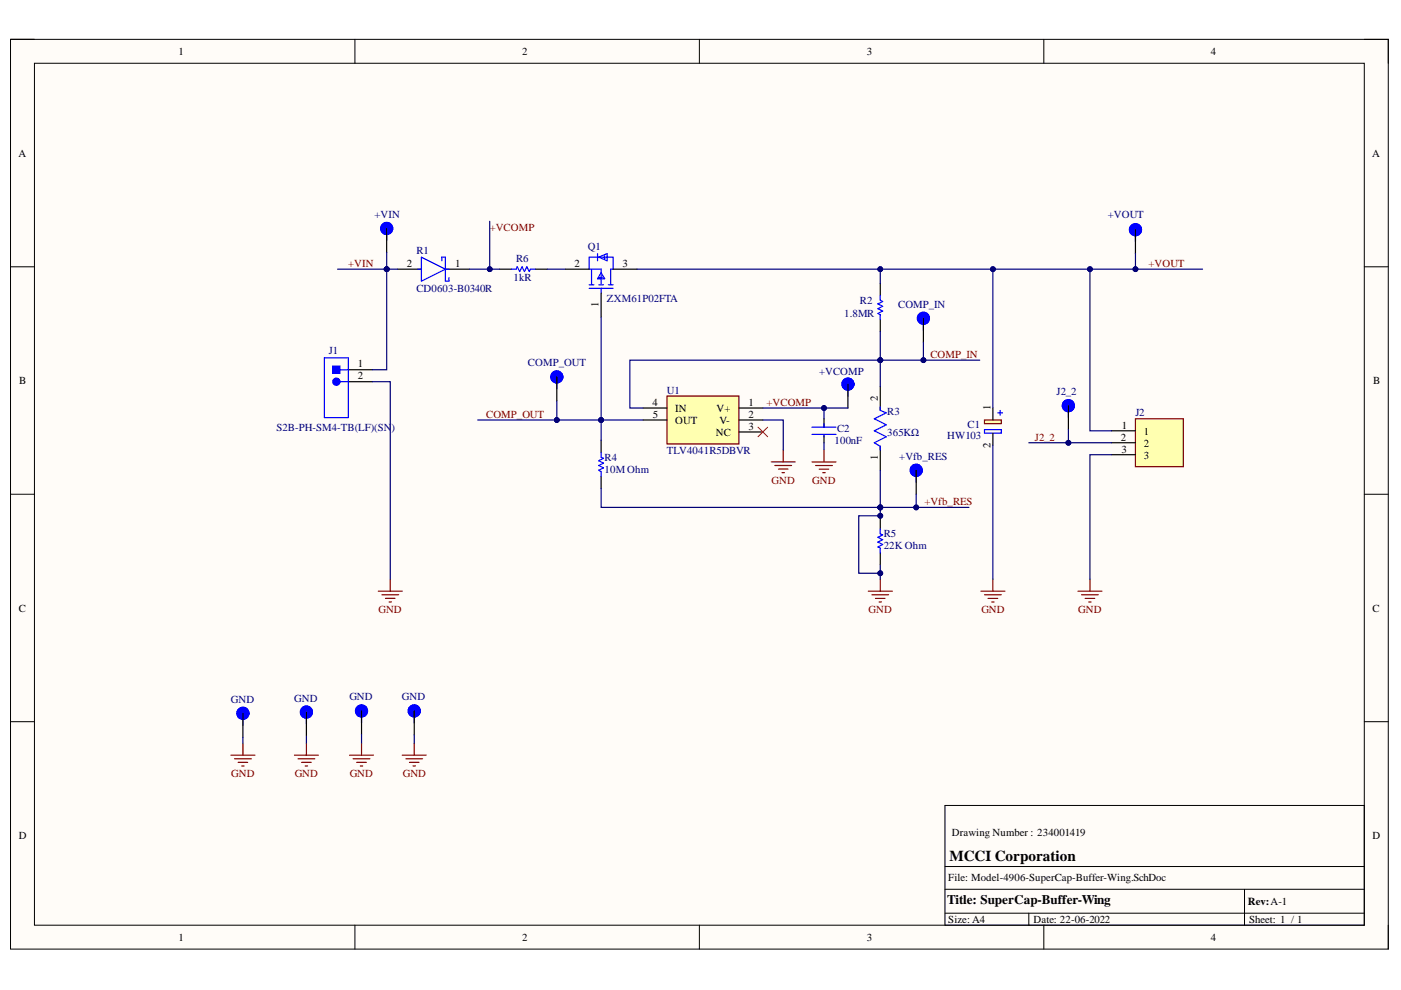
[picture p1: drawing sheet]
<svg xmlns="http://www.w3.org/2000/svg" width="297mm" height="210mm" viewBox="0 0 297 210" stroke-linecap="round" stroke-linejoin="round" font-family="sans-serif">
<defs><g id="words">
<text font-size="3.2" x="201.3" y="182.6">MCCI Corporation</text>
<text font-size="2.8" x="200.8" y="191.8">Title: SuperCap-Buffer-Wing</text>
<g font-size="2.3">
<text x="37.9" y="11.6">1</text>
<text x="110.7" y="11.6">2</text>
<text x="183.8" y="11.6">3</text>
<text x="256.7" y="11.6">4</text>
<text x="3.9" y="33.3">A</text>
<text x="290.9" y="33.3">A</text>
<text x="86.2" y="56.6">2</text>
<text x="96.5" y="56.6">1</text>
<text x="121.8" y="56.6">2</text>
<text x="132" y="56.6">3</text>
<text x="126.9" y="65" transform="rotate(-90 126.9 65)">1</text>
<text x="75.8" y="77.9">1</text>
<text x="4.1" y="81.4">B</text>
<text x="75.8" y="80.4">2</text>
<text x="291.1" y="81.4">B</text>
<text x="138.3" y="86">4</text>
<text x="138.4" y="88.5">5</text>
<text x="143.1" y="87.3">IN</text>
<text x="143.1" y="89.9">OUT</text>
<text x="151.9" y="87.3">V+</text>
<text x="152.5" y="89.9">V-</text>
<text x="158.7" y="86">1</text>
<text x="158.7" y="88.5">2</text>
<text x="186.1" y="85" transform="rotate(-90 186.1 85)">2</text>
<text x="210" y="87" transform="rotate(-90 210 87)">1</text>
<text x="151.8" y="92.4">NC</text>
<text x="158.7" y="91.1">3</text>
<text x="210" y="95" transform="rotate(-90 210 95)">2</text>
<text x="237.7" y="93.4">2</text>
<text x="237.8" y="96">3</text>
<text x="237.8" y="90.9">1</text>
<text x="242.5" y="92.2">1</text>
<text x="242.5" y="94.7">2</text>
<text x="186.1" y="97.6" transform="rotate(-90 186.1 97.6)">1</text>
<text x="242.5" y="97.2">3</text>
<text x="4" y="129.7">C</text>
<text x="291" y="129.7">C</text>
<text x="4" y="177.9">D</text>
<text x="201.8" y="177.2">Drawing Number : 234001419</text>
<text x="291" y="177.9">D</text>
<text x="201.1" y="186.8">File: Model-4906-SuperCap-Buffer-Wing.SchDoc</text>
<text x="264.6" y="191.9">Rev:A-1</text>
<text x="201.1" y="195.7">Size: A4</text>
<text x="219.2" y="195.7">Date: 22-06-2022</text>
<text x="264.8" y="195.7">Sheet: 1 / 1</text>
<text x="37.9" y="199.5">1</text>
<text x="110.7" y="199.5">2</text>
<text x="183.8" y="199.5">3</text>
<text x="256.7" y="199.5">4</text>
</g>
<g font-size="2.3" fill="#000080">
<text x="79.4" y="46.2">+VIN</text>
<text x="234.9" y="46.2">+VOUT</text>
<text x="88.3" y="53.8">R1</text>
<text x="124.6" y="53">Q1</text>
<text x="108.9" y="59.6">1kR</text>
<text x="109.4" y="55.6">R6</text>
<text x="88.3" y="61.9">CD0603-B0340R</text>
<text x="128.7" y="63.9">ZXM61P02FTA</text>
<text x="182.3" y="64.5">R2</text>
<text x="190.4" y="65.2">COMP_IN</text>
<text x="179" y="67.2">1.8MR</text>
<text x="69.8" y="75.1">J1</text>
<text x="111.9" y="77.6">COMP_OUT</text>
<text x="141.4" y="83.5">U1</text>
<text x="173.7" y="79.4">+VCOMP</text>
<text x="224" y="83.7">J2_2</text>
<text x="188.1" y="88">R3</text>
<text x="240.7" y="88.3">J2</text>
<text x="58.6" y="91.4">S2B-PH-SM4-TB(LF)(SN</text>
<text x="83" y="91.4">)</text>
<text x="177" y="94.2">100nF</text>
<text x="177.5" y="91.7">C2</text>
<text x="188.1" y="92.4">365KΩ</text>
<text x="200.8" y="93.2">HW103</text>
<text x="205.1" y="90.6">C1</text>
<text x="128.2" y="100.3">10M Ohm</text>
<text x="128.2" y="97.7">R4</text>
<text x="141.4" y="96.2">TLV4041R5DBVR</text>
<text x="190.7" y="97.5">+Vfb_RES</text>
<text x="187.4" y="114">R5</text>
<text x="187.4" y="116.5">22K Ohm</text>
<text x="49" y="149">GND</text>
<text x="62.4" y="148.8">GND</text>
<text x="74.1" y="148.4">GND</text>
<text x="85.2" y="148.4">GND</text>
</g>
<g font-size="2.3" fill="#800000">
<text x="103.8" y="49">+VCOMP</text>
<text x="73.8" y="56.6">+VIN</text>
<text x="243.5" y="56.6">+VOUT</text>
<text x="197.3" y="75.9">COMP_IN</text>
<text x="103.1" y="88.5">COMP_OUT</text>
<text x="162.5" y="86">+VCOMP</text>
<text x="219.4" y="93.4">J2_2</text>
<text x="163.6" y="102.6">GND</text>
<text x="172.2" y="102.6">GND</text>
<text x="196" y="107.1">+Vfb_RES</text>
<text x="80.2" y="129.9">GND</text>
<text x="184.2" y="129.9">GND</text>
<text x="208.1" y="129.9">GND</text>
<text x="228.6" y="129.9">GND</text>
<text x="49" y="164.7">GND</text>
<text x="62.5" y="164.7">GND</text>
<text x="74.2" y="164.7">GND</text>
<text x="85.4" y="164.7">GND</text>
</g>
</g></defs>
<path d="M2.2 8.3h292.1v192.9h-292.1z" fill-rule="evenodd" fill="#fffcf8"/>
<path d="M2.2 8.3h292.1v192.9h-292.1z" fill="none" stroke="#000" stroke-width=".21"/>
<path d="M7.3 13.4h282v182.8h-282z" fill-rule="evenodd" fill="#fffcf8"/>
<g fill="none" stroke="#000" stroke-width=".21">
<path d="M2.2 8.3h5.1M7.3 13.4h282v182.8h-282zM75.2 8.3v5.1M148.3 8.3v5.1M221.3 8.3v5.1M289.3 8.3h5v5.1M2.2 56.6h5.1M289.3 56.6h5M2.2 104.8h5.1M289.3 104.8h5M2.2 153h5.1M289.3 153h5"/>
<path d="M200.4 170.8h88.9v25.4h-88.9zM75.2 196.2v5M148.3 196.2v5M200.4 183.7h88.9M200.4 193.6h88.9M200.4 188.5h88.9M218.1 193.6v2.6M221.3 196.2v5M263.9 188.5v7.7M294.3 196.2v5"/>
</g>
<path d="M125.4 57.1v3.3M126.7 53.8v1.5M126.9 58.8h.8M126.9 54.5l1.8-.7v1.5zM127.4 57.8l.8 1.3h-1.5zM128.2 54.3v.5l-.2-.3M124.9 61.1h5.1M124.9 60.4h1M126.9 60.4h1.1M127.4 60.1v-3h-2.5v-2.6h5.1v2.6h-.5v3.3M127.4 61.1v1M129 60.4h1" fill="none" stroke="#00f" stroke-width=".25"/>
<path d="M119.8 57.1h5.1M130 57.1h5.1M127.4 62.1v5.1" fill="none" stroke="#000" stroke-width=".25"/>
<path d="M141.4 84h15.3v10.1h-15.3z" fill-rule="evenodd" fill="#ffffb0"/>
<g fill="none" stroke="#800000" stroke-width=".25">
<path d="M141.4 84h15.3v10.1h-15.3zM163.5 97.9h5.1M164.3 98.7h3.5M165 99.5h2.1M166.1 95.4v2.5M165.8 100.2h.5M80.2 125.3h5.1M81 126.1h3.5M81.7 126.9h2.1M82.5 127.6h.5M82.7 122.8v2.5M184.1 125.3h5.1"/>
<path d="M184.9 126.1h3.5M185.6 126.9h2M186.4 127.6h.5M186.6 122.8v2.5M208 125.3h5.1M208.7 126.1h3.6M209.5 126.9h2M210.3 127.6h.5M210.5 122.8v2.5M228.6 125.3h5M229.3 126.1h3.6M230.1 126.9h2"/>
<path d="M230.8 127.6h.5M231.1 122.8v2.5"/>
</g>
<path d="M136.3 86.5h5.1M136.3 89h5.1M156.7 86.5h5M156.7 89h5M156.7 91.6h5" fill="none" stroke="#000" stroke-width=".25"/>
<path d="M160.7 90.6l2.1 2M162.8 90.6l-2.1 2" fill="none" stroke="#f00" stroke-width=".21"/>
<path d="M240.7 88.8h10.2v10.2h-10.2z" fill-rule="evenodd" fill="#ffffb0"/>
<path d="M172.2 97.9h5M172.9 98.7h3.6M173.7 99.5h2M174.7 95.4v2.5M240.7 88.8h10.2v10.2h-10.2zM174.4 100.2h.6" fill="none" stroke="#800000" stroke-width=".25"/>
<path d="M235.7 91.3h5M235.7 93.9h5M235.7 96.4h5" fill="none" stroke="#000" stroke-width=".25"/>
<path d="M208.7 89h3.6v.8h-3.6z" fill-rule="evenodd" fill="#ffffb0"/>
<path d="M208.7 89h3.6v.8h-3.6z" fill="none" stroke="#800000" stroke-width=".25"/>
<path d="M186.6 62.7v1l.5 .2-1 .5 1 .5-1 .5 1 .6-1 .5 .5 .2v1M72.1 80.9h1.8M127.4 95.9v1l.6 .3-1.1 .5 1.1 .5-1.1 .5 1.1 .5-1.1 .5 .5 .3v1M172.2 90.6h5M172.2 92.1h5M174.7 89.8v.8M174.7 92.4v.2M208.7 91.1h3.6v.7h-3.6zM211.5 87.5h1M212 87v1M186.6 112.2v1l.5 .2-1 .5 1 .5-1 .5 1 .5-1 .6 .5 .2v1" fill="none" stroke="#00f" stroke-width=".25"/>
<path d="M186.6 60.1v2.6M186.6 67.7v2.6M127.4 93.4v2.5M174.7 88.8v1.8M174.7 92.4v1.5M210.5 86.5v2.5M210.5 91.8v2.6M127.4 101v2.5M186.6 109.6v2.6M186.6 117.2v2.6" fill="none" stroke="#000" stroke-width=".25"/>
<circle cx="71.3" cy="80.9" r=".76" fill="#00f"/>
<g fill="none" stroke="#00f" stroke-width=".25">
<path d="M68.8 75.9h5.1v12.6h-5.1zM72.1 78.4h1.8"/>
<circle cx="71.3" cy="80.9" r=".76"/>
</g>
<path d="M73.9 78.4h5M73.9 80.9h5" fill="none" stroke="#000" stroke-width=".25"/>
<path d="M70.6 77.6h1.5v1.6h-1.5z" fill-rule="evenodd" fill="#00f"/>
<g fill="none" stroke="#00f" stroke-width=".25">
<path d="M82 48.4v2.6M88.6 57.1h.7M89.3 54.5l5.1 2.6-5.1 2.5zM93.7 55.3v-.8h.7v5.1h.8v-.8M94.4 57.1h.8M108.4 57.1h1l.3-.5 .5 1 .5-1 .5 1 .5-1 .5 1 .3-.5h1M240.7 48.7v2.5M70.6 77.6h1.5v1.6h-1.5zM118.1 79.9v2.6M195.8 67.5v2.5M179.8 81.4v2.6M186.6 86.3v.7l1.3 .5-2.5 1.3 2.5 1.3-2.5 1.2 2.5 1.3-2.5 1.3 1.2 .7v.8"/>
<path d="M194.3 99.7v2.5M226.5 86v2.5M51.5 151.2v2.6M65 151v2.5M76.7 150.7v2.6M87.8 150.7v2.6"/>
</g>
<g fill="none" stroke="#000" stroke-width=".25">
<path d="M82 48.4v5.1M84.3 57.1h5M94.4 57.1h5.1M105.9 57.1h2.5M113.5 57.1h2.5M240.7 48.7v5.1M118.1 79.9v5.1M195.8 67.5v5.1M179.8 81.4v5.1M186.6 82v5M186.6 94.6v5.1M194.3 99.7v5.1"/>
<path d="M226.5 86v5.1M51.5 151.2v5.1M65 151v5.1M76.7 150.7v5.1M87.8 150.7v5.1"/>
</g>
<g fill="none" stroke="#800000" stroke-width=".25">
<path d="M51.5 157.6v2.5M65 157.6v2.5M76.7 157.6v2.5M87.8 157.6v2.5M49 160.1h5M49.7 160.9h3.6M50.5 161.6h2M51.2 162.4h.6M62.4 160.1h5.1M63.2 160.9h3.5M63.9 161.6h2.1M64.7 162.4h.5"/>
<path d="M74.1 160.1h5.1M74.9 160.9h3.5M75.6 161.6h2.1M76.4 162.4h.5M85.3 160.1h5.1M86 160.9h3.6M86.8 161.6h2M87.6 162.4h.5"/>
</g>
<g fill="none" stroke="#00f" stroke-width="1.3">
<circle cx="82" cy="48.4" r=".76"/>
<circle cx="240.7" cy="48.7" r=".76"/>
<circle cx="118.1" cy="79.9" r=".76"/>
<circle cx="195.8" cy="67.5" r=".76"/>
<circle cx="195.8" cy="67.5" r=".77"/>
<circle cx="179.8" cy="81.4" r=".76"/>
<circle cx="194.3" cy="99.7" r=".76"/>
<circle cx="226.5" cy="86" r=".76"/>
<circle cx="51.5" cy="151.2" r=".76"/>
<circle cx="65" cy="151" r=".76"/>
<circle cx="76.6" cy="150.7" r=".76"/>
<circle cx="87.8" cy="150.7" r=".76"/>
</g>
<path d="M127.4 67.2v26.2" fill="none" stroke="#000080" stroke-width=".25"/>
<circle cx="127.5" cy="89.1" r=".51" fill="#000080"/>
<circle cx="127.5" cy="89.1" r=".51" fill="none" stroke="#000080" stroke-width=".21"/>
<path d="M127.4 89h8.9" fill="none" stroke="#000080" stroke-width=".25"/>
<circle cx="127.5" cy="89.1" r=".51" fill="#000080"/>
<circle cx="127.5" cy="89.1" r=".51" fill="none" stroke="#000080" stroke-width=".21"/>
<path d="M161.7 89h4.4v6.4M186.6 119.8v3" fill="none" stroke="#000080" stroke-width=".25"/>
<circle cx="186.6" cy="121.5" r=".51" fill="#000080"/>
<circle cx="186.6" cy="121.5" r=".51" fill="none" stroke="#000080" stroke-width=".21"/>
<path d="M186.6 57.1v3M78.9 80.9h3.8v41.9M235.7 96.4h-4.6v26.4" fill="none" stroke="#000080" stroke-width=".25"/>
<circle cx="186.6" cy="57.1" r=".51" fill="#000080"/>
<circle cx="186.6" cy="57.1" r=".51" fill="none" stroke="#000080" stroke-width=".21"/>
<path d="M186.6 76.4v5.6" fill="none" stroke="#000080" stroke-width=".25"/>
<circle cx="186.6" cy="76.4" r=".51" fill="#000080"/>
<circle cx="186.6" cy="76.4" r=".51" fill="none" stroke="#000080" stroke-width=".21"/>
<path d="M186.6 99.7v7.9" fill="none" stroke="#000080" stroke-width=".25"/>
<circle cx="186.6" cy="107.6" r=".51" fill="#000080"/>
<circle cx="186.6" cy="107.6" r=".51" fill="none" stroke="#000080" stroke-width=".21"/>
<path d="M118.1 85v4h9.3" fill="none" stroke="#000080" stroke-width=".25"/>
<circle cx="118.1" cy="89.1" r=".51" fill="#000080"/>
<circle cx="118.1" cy="89.1" r=".51" fill="none" stroke="#000080" stroke-width=".21"/>
<circle cx="127.5" cy="89.1" r=".51" fill="#000080"/>
<circle cx="127.5" cy="89.1" r=".51" fill="none" stroke="#000080" stroke-width=".21"/>
<path d="M99.5 57.1h6.4M210.5 94.4v28.4" fill="none" stroke="#000080" stroke-width=".25"/>
<circle cx="103.8" cy="57.1" r=".51" fill="#000080"/>
<circle cx="103.8" cy="57.1" r=".51" fill="none" stroke="#000080" stroke-width=".21"/>
<path d="M161.7 86.5h18.1" fill="none" stroke="#000080" stroke-width=".25"/>
<circle cx="174.7" cy="86.5" r=".51" fill="#000080"/>
<circle cx="174.7" cy="86.5" r=".51" fill="none" stroke="#000080" stroke-width=".21"/>
<path d="M174.7 86.5v2.3" fill="none" stroke="#000080" stroke-width=".25"/>
<circle cx="174.7" cy="86.5" r=".51" fill="#000080"/>
<circle cx="174.7" cy="86.5" r=".51" fill="none" stroke="#000080" stroke-width=".21"/>
<path d="M135.1 57.1h75.4v29.4M174.7 93.9v1.5" fill="none" stroke="#000080" stroke-width=".25"/>
<circle cx="210.5" cy="57.1" r=".51" fill="#000080"/>
<circle cx="210.5" cy="57.1" r=".51" fill="none" stroke="#000080" stroke-width=".21"/>
<circle cx="186.6" cy="57.1" r=".51" fill="#000080"/>
<circle cx="186.6" cy="57.1" r=".51" fill="none" stroke="#000080" stroke-width=".21"/>
<path d="M127.4 103.5v4.1h59.2" fill="none" stroke="#000080" stroke-width=".25"/>
<circle cx="186.6" cy="107.6" r=".51" fill="#000080"/>
<circle cx="186.6" cy="107.6" r=".51" fill="none" stroke="#000080" stroke-width=".21"/>
<path d="M82 57.1v21.3h-3.1" fill="none" stroke="#000080" stroke-width=".25"/>
<circle cx="82" cy="57.1" r=".51" fill="#000080"/>
<circle cx="82" cy="57.1" r=".51" fill="none" stroke="#000080" stroke-width=".21"/>
<path d="M231.1 57.1v34.2h4.6" fill="none" stroke="#000080" stroke-width=".25"/>
<circle cx="231.1" cy="57.1" r=".51" fill="#000080"/>
<circle cx="231.1" cy="57.1" r=".51" fill="none" stroke="#000080" stroke-width=".21"/>
<path d="M71.6 57.1h10.4" fill="none" stroke="#000080" stroke-width=".25"/>
<circle cx="82" cy="57.1" r=".51" fill="#000080"/>
<circle cx="82" cy="57.1" r=".51" fill="none" stroke="#000080" stroke-width=".21"/>
<path d="M101.3 89h16.8" fill="none" stroke="#000080" stroke-width=".25"/>
<circle cx="118.1" cy="89.1" r=".51" fill="#000080"/>
<circle cx="118.1" cy="89.1" r=".51" fill="none" stroke="#000080" stroke-width=".21"/>
<path d="M186.6 70.3v6.1" fill="none" stroke="#000080" stroke-width=".25"/>
<circle cx="186.6" cy="76.4" r=".51" fill="#000080"/>
<circle cx="186.6" cy="76.4" r=".51" fill="none" stroke="#000080" stroke-width=".21"/>
<path d="M195.8 72.6v3.8" fill="none" stroke="#000080" stroke-width=".25"/>
<circle cx="195.8" cy="76.4" r=".51" fill="#000080"/>
<circle cx="195.8" cy="76.4" r=".51" fill="none" stroke="#000080" stroke-width=".21"/>
<path d="M194.3 104.8v2.8h-7.7" fill="none" stroke="#000080" stroke-width=".25"/>
<circle cx="194.3" cy="107.6" r=".51" fill="#000080"/>
<circle cx="194.3" cy="107.6" r=".51" fill="none" stroke="#000080" stroke-width=".21"/>
<circle cx="186.6" cy="107.6" r=".51" fill="#000080"/>
<circle cx="186.6" cy="107.6" r=".51" fill="none" stroke="#000080" stroke-width=".21"/>
<path d="M194.3 107.6h11.1" fill="none" stroke="#000080" stroke-width=".25"/>
<circle cx="194.3" cy="107.6" r=".51" fill="#000080"/>
<circle cx="194.3" cy="107.6" r=".51" fill="none" stroke="#000080" stroke-width=".21"/>
<path d="M218.1 93.9h8.4" fill="none" stroke="#000080" stroke-width=".25"/>
<circle cx="226.5" cy="93.9" r=".51" fill="#000080"/>
<circle cx="226.5" cy="93.9" r=".51" fill="none" stroke="#000080" stroke-width=".21"/>
<path d="M240.7 57.1h14.3" fill="none" stroke="#000080" stroke-width=".25"/>
<circle cx="240.7" cy="57.1" r=".51" fill="#000080"/>
<circle cx="240.7" cy="57.1" r=".51" fill="none" stroke="#000080" stroke-width=".21"/>
<path d="M240.7 53.8v3.3h-30.2" fill="none" stroke="#000080" stroke-width=".25"/>
<circle cx="240.7" cy="57.1" r=".51" fill="#000080"/>
<circle cx="240.7" cy="57.1" r=".51" fill="none" stroke="#000080" stroke-width=".21"/>
<circle cx="231.1" cy="57.1" r=".51" fill="#000080"/>
<circle cx="231.1" cy="57.1" r=".51" fill="none" stroke="#000080" stroke-width=".21"/>
<circle cx="210.5" cy="57.1" r=".51" fill="#000080"/>
<circle cx="210.5" cy="57.1" r=".51" fill="none" stroke="#000080" stroke-width=".21"/>
<path d="M82 57.1h2.3M116 57.1h3.8" fill="none" stroke="#000080" stroke-width=".25"/>
<circle cx="82" cy="57.1" r=".51" fill="#000080"/>
<circle cx="82" cy="57.1" r=".51" fill="none" stroke="#000080" stroke-width=".21"/>
<path d="M82 53.5v3.6M51.5 156.3v1.3M65 156.1v1.5M76.7 155.8v1.8M87.8 155.8v1.8" fill="none" stroke="#000080" stroke-width=".25"/>
<circle cx="82" cy="57.1" r=".51" fill="#000080"/>
<circle cx="82" cy="57.1" r=".51" fill="none" stroke="#000080" stroke-width=".21"/>
<path d="M207.7 76.4h-74.2v10.1h2.8" fill="none" stroke="#000080" stroke-width=".25"/>
<circle cx="186.6" cy="76.4" r=".51" fill="#000080"/>
<circle cx="186.6" cy="76.4" r=".51" fill="none" stroke="#000080" stroke-width=".21"/>
<circle cx="195.8" cy="76.4" r=".51" fill="#000080"/>
<circle cx="195.8" cy="76.4" r=".51" fill="none" stroke="#000080" stroke-width=".21"/>
<path d="M226.5 91.1v2.8h9.2" fill="none" stroke="#000080" stroke-width=".25"/>
<circle cx="226.5" cy="93.9" r=".51" fill="#000080"/>
<circle cx="226.5" cy="93.9" r=".51" fill="none" stroke="#000080" stroke-width=".21"/>
<path d="M103.8 46.9v10.2" fill="none" stroke="#000080" stroke-width=".25"/>
<circle cx="103.8" cy="57.1" r=".51" fill="#000080"/>
<circle cx="103.8" cy="57.1" r=".51" fill="none" stroke="#000080" stroke-width=".21"/>
<path d="M186.6 109.4v.2" fill="none" stroke="#000080" stroke-width=".25"/>
<circle cx="186.6" cy="109.4" r=".51" fill="#000080"/>
<circle cx="186.6" cy="109.4" r=".51" fill="none" stroke="#000080" stroke-width=".21"/>
<path d="M186.6 107.6v1.5" fill="none" stroke="#000080" stroke-width=".25"/>
<circle cx="186.6" cy="107.6" r=".51" fill="#000080"/>
<circle cx="186.6" cy="107.6" r=".51" fill="none" stroke="#000080" stroke-width=".21"/>
<path d="M186.6 109.1v.3h-4.5v12.1h4.5" fill="none" stroke="#000080" stroke-width=".25"/>
<circle cx="186.6" cy="109.4" r=".51" fill="#000080"/>
<circle cx="186.6" cy="109.4" r=".51" fill="none" stroke="#000080" stroke-width=".21"/>
<circle cx="186.6" cy="121.5" r=".51" fill="#000080"/>
<circle cx="186.6" cy="121.5" r=".51" fill="none" stroke="#000080" stroke-width=".21"/>
<use href="#words"/>
</svg>
